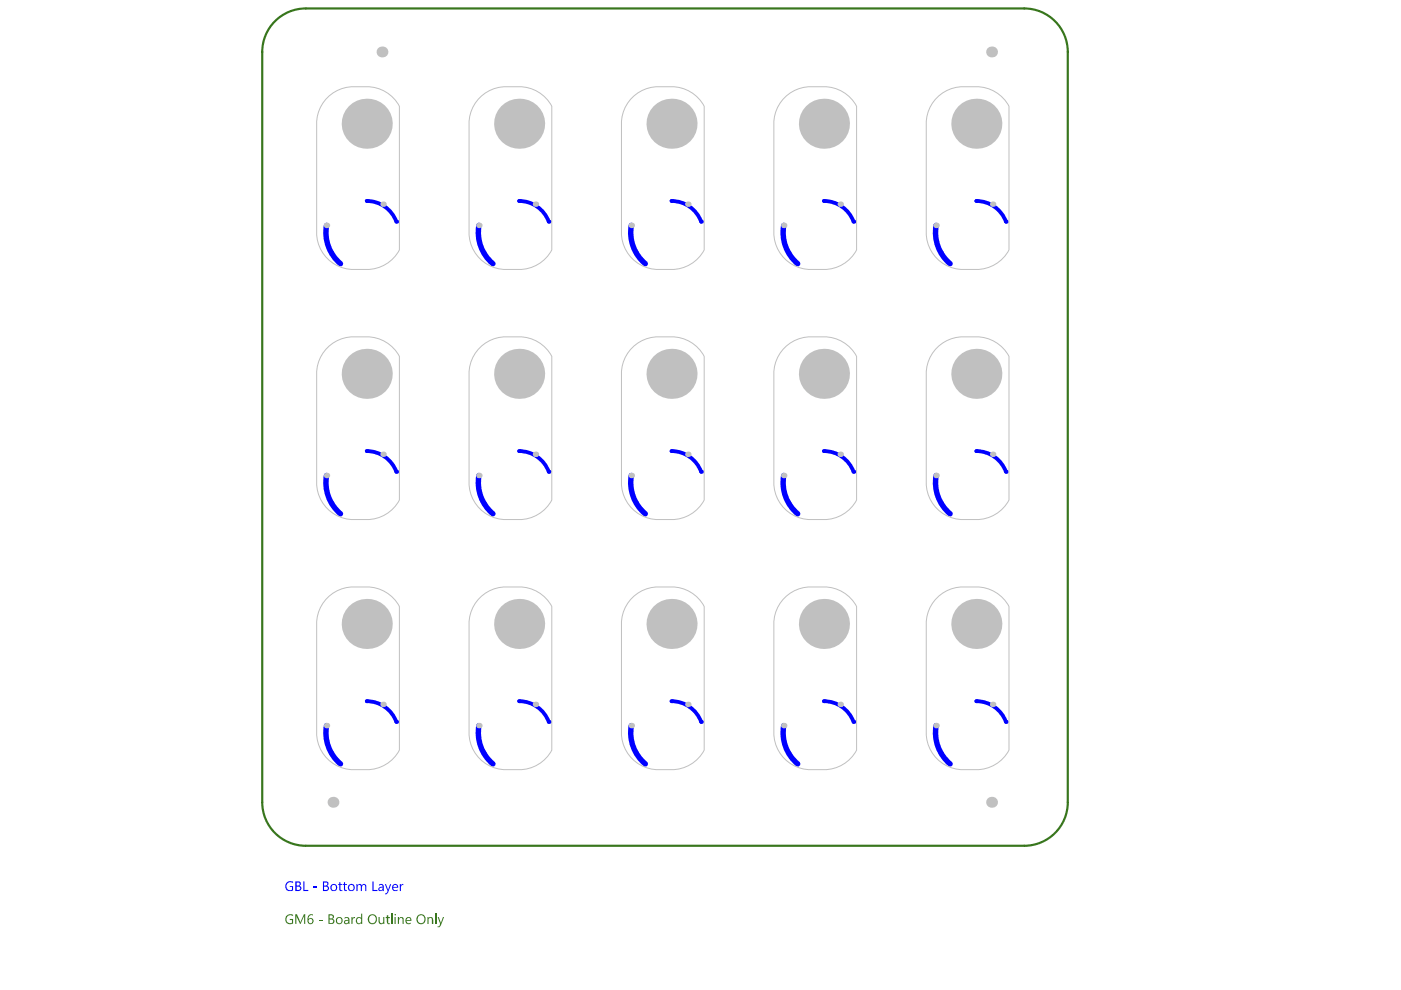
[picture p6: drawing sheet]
<svg xmlns="http://www.w3.org/2000/svg" width="297mm" height="210mm" viewBox="0 0 297 210" stroke-linecap="round" stroke-linejoin="round" font-family="sans-serif">
<path d="M55.6 11v159.1M64.8 1.8h152.4M226.4 11v159.1M64.8 179.3h152.4" fill="none" stroke="#38761d" stroke-width=".46"/>
<g fill="#38761d">
<path d="M60.8 194.1l.5-.3h.6l.2 .2-.1 .2a.84 .84 0 0 0-1.3 .6 .84 .84 0 0 0 1.2 .9v-.6h-.5v-.3h.7v1l-.4 .2-.7-.2a1.19 1.19 0 0 1-.2-1.7z"/>
<path d="M62.6 193.8h.4l.7 1.7 .7-1.7h.3v2.1h-.2v-1.8l-.8 1.8-.9-1.8v1.8h-.2z"/>
<path d="M67.6 195h.8v.2h-.8z"/>
<path d="M74.5 194.4h.2v.4l.2-.3 .4-.1v.3l-.5 .1-.1 1.1h-.2z"/>
<path d="M80.3 194.4h.2v.9a.39 .39 0 0 0 .4 .5 .39 .39 0 0 0 .4-.5v-.9h.2v1.5h-.2v-.2a.54 .54 0 0 1-.7 .2 .54 .54 0 0 1-.3-.6z"/>
<path d="M82 194.1l.3-.1v.4h.4v.3h-.4v1h.4a.31 .31 0 0 1-.4 .2 .31 .31 0 0 1-.2-.4l-.1-.8h-.2v-.3h.2z"/>
<path d="M65.4 194.1a.72 .72 0 0 1 1-.2v.2a.7 .7 0 0 0-1 .8l.1-.1a.65 .65 0 0 1 .9 .3 .65 .65 0 0 1-.5 .9 .65 .65 0 0 1-.7-.7zM65.4 195.3a.45 .45 0 0 0 .9 0 .45 .45 0 0 0-.9 0z"/>
<path d="M69.9 194.1v.6h.3a.33 .33 0 0 0 .4-.3 .33 .33 0 0 0-.4-.3zM69.9 195v.7h.3a.39 .39 0 0 0 .4-.4 .39 .39 0 0 0-.4-.3zM69.6 193.8h.7a.51 .51 0 0 1 .5 .5 .51 .51 0 0 1-.3 .5 .55 .55 0 0 1 .4 .7 .55 .55 0 0 1-.7 .4h-.6z"/>
<path d="M71.4 195.1a.55 .55 0 0 0 1.1 0 .55 .55 0 0 0-1.1 0zM71.2 195.2a.75 .75 0 0 1 1.5 0 .75 .75 0 0 1-1.5 0z"/>
<path d="M73.2 195.4a.36 .36 0 0 0 .3 .4 .36 .36 0 0 0 .4-.4v-.2zM73 194.5h.2a.59 .59 0 0 1 .9 .5v.9h-.2l-.1-.2a.45 .45 0 0 1-.8 .1 .45 .45 0 0 1 .4-.7l.5-.1a.45 .45 0 0 0-.4-.4 .45 .45 0 0 0-.5 .2z"/>
<path d="M75.6 194.6l.1-.1a.56 .56 0 0 1 .9 .2v-1h.2v2.2h-.2l-.1-.2a.68 .68 0 0 1-1 0 .68 .68 0 0 1 .1-1zM75.7 194.8v.2a.47 .47 0 0 0 .3 .7 .47 .47 0 0 0 .6-.4v-.3a.43 .43 0 0 0-.4-.4 .43 .43 0 0 0-.5 .2z"/>
<path d="M78.4 194.3l-.1 .7a.74 .74 0 0 0 .9 .7 .74 .74 0 0 0 .5-1l-.4-.6h-.6zM77.9 194.9a1.05 1.05 0 0 1 2.1 0 1.05 1.05 0 0 1-2.1 0z"/>
</g>
<path d="M83.1 193.7v2.2" fill="none" stroke="#38761d" stroke-width=".23"/>
<g fill="#38761d">
<path d="M84.4 194.4h.2v.3a.52 .52 0 0 1 .6-.3 .52 .52 0 0 1 .4 .6v.9h-.2v-.8a.37 .37 0 0 0-.4-.5 .37 .37 0 0 0-.3 .5l-.1 .8h-.2z"/>
<path d="M90.6 194.4h.3v.3a.52 .52 0 0 1 .6-.3 .52 .52 0 0 1 .4 .6v.9h-.3v-.8a.37 .37 0 0 0-.4-.5 .37 .37 0 0 0-.3 .5v.8h-.3z"/>
<path d="M83.6 193.9a.2 .2 0 0 1 .4 0 .2 .2 0 0 1-.4 0zM83.7 194.4h.2v1.5h-.2z"/>
<path d="M86.2 194.8v.3h.8a.4 .4 0 0 0-.3-.5 .4 .4 0 0 0-.5 .2zM86.1 194.6l.4-.2a.65 .65 0 0 1 .7 .9h-1a.56 .56 0 0 0 .3 .4 .56 .56 0 0 0 .6-.1v.2l-.3 .2a.8 .8 0 0 1-.8-.5 .8 .8 0 0 1 .1-.9z"/>
<path d="M88.7 194.3l-.1 .7a.73 .73 0 0 0 .9 .7 .73 .73 0 0 0 .4-1.1 .71 .71 0 0 0-.5-.5 .71 .71 0 0 0-.7 .2zM88.2 194.9a1.05 1.05 0 0 1 2.1 0 1.05 1.05 0 0 1-2.1 0z"/>
</g>
<path d="M92.4 193.7v2.2" fill="none" stroke="#38761d" stroke-width=".23"/>
<path d="M92.8 194.4h.2l.4 1.3 .5-1.3h.2l-.6 1.8-.3 .4h-.4v-.2h.4l.1-.5z" fill="#38761d"/>
<path d="M64.8 1.8a9.2 9.2 0 0 0-9.2 9.2M217.2 1.8a9.2 9.2 0 0 1 9.2 9.2M55.6 170.1a9.2 9.2 0 0 0 9.2 9.2M226.4 170.1a9.2 9.2 0 0 1-9.2 9.2" fill="none" stroke="#38761d" stroke-width=".46"/>
<g fill="#00f">
<path d="M60.7 187.2l.7-.4 .7 .1v.3l-.3-.1a.82 .82 0 0 0-1.1 .9 .82 .82 0 0 0 1.2 .6v-.6h-.5v-.1h.7v.9l-.7 .1a1.05 1.05 0 0 1-.9-.7 1.05 1.05 0 0 1 .2-1z"/>
<path d="M64.3 186.9h.2v1.8h.9v.2h-1.1z"/>
<path d="M66.4 188h.8v.2h-.8z"/>
<path d="M71.9 187.1l.3-.1v.5h.4v.1h-.4v1l.1 .2 .3-.1v.2h-.4l-.3-.3v-1h-.2v-.1h.2z"/>
<path d="M72.9 187.1l.3-.1v.5h.4v.1h-.4v1l.1 .2 .3-.1v.2h-.4l-.3-.3v-1h-.2v-.1h.2z"/>
<path d="M75.6 187.5h.2v.2a.52 .52 0 0 1 .5-.3 .52 .52 0 0 1 .4 .3 .49 .49 0 0 1 .6-.3 .49 .49 0 0 1 .4 .6v.9h-.3v-.8a.37 .37 0 0 0-.3-.5 .37 .37 0 0 0-.4 .5v.8h-.2v-.9a.36 .36 0 0 0-.4-.4 .36 .36 0 0 0-.3 .5v.8h-.2z"/>
<path d="M79 186.9h.2v1.8h.8v.2h-1z"/>
<path d="M81.6 187.5h.2l.4 1.2 .5-1.2h.3l-.7 1.7a.48 .48 0 0 1-.6 .4v-.2h.2l.3-.5z"/>
<path d="M84.8 187.5h.2v.3l.2-.3h.3v.2l-.2-.1-.2 .2-.1 1.1h-.2z"/>
<path d="M62.9 187.1v.7h.2a.33 .33 0 0 0 .5-.3 .33 .33 0 0 0-.4-.4zM62.9 188v.7h.3a.37 .37 0 0 0 .5-.4 .37 .37 0 0 0-.6-.3zM62.6 186.9h.7a.48 .48 0 0 1 .5 .4 .48 .48 0 0 1-.4 .5h.1a.57 .57 0 0 1 .4 .7 .57 .57 0 0 1-.6 .4h-.7z"/>
<path d="M68.7 187.1v.7h.3a.33 .33 0 0 0 .4-.3 .33 .33 0 0 0-.3-.4zM68.7 188v.7h.4a.37 .37 0 0 0 .4-.4 .37 .37 0 0 0-.5-.3zM68.5 186.9h.6a.48 .48 0 0 1 .5 .4 .48 .48 0 0 1-.3 .5l.1 .1a.55 .55 0 0 1 .3 .6 .55 .55 0 0 1-.6 .4h-.6z"/>
<path d="M70.3 188.2a.52 .52 0 0 0 1 0 .52 .52 0 0 0-1 0zM70 188.2a.76 .76 0 0 1 1.5 0 .76 .76 0 0 1-1.5 0z"/>
<path d="M74 188.2a.53 .53 0 0 0 1 0 .53 .53 0 0 0-1 0zM73.7 188.2a.8 .8 0 0 1 1.6 0 .8 .8 0 0 1-1.6 0z"/>
<path d="M80.4 188.4a.35 .35 0 0 0 .4 .3 .35 .35 0 0 0 .3-.4v-.1zM80.4 187.5h.3a.49 .49 0 0 1 .5 0 .49 .49 0 0 1 .2 .5v.9h-.3v-.2a.47 .47 0 0 1-.8 .1 .47 .47 0 0 1 .4-.8h.4a.41 .41 0 0 0-.3-.4 .41 .41 0 0 0-.4 .2z"/>
<path d="M83.4 187.8v.2h.8a.41 .41 0 0 0-.3-.4 .41 .41 0 0 0-.5 .2zM83.2 187.7l.2-.1a.61 .61 0 0 1 .7-.1 .61 .61 0 0 1 .3 .7h-1a.52 .52 0 0 0 .3 .6 .52 .52 0 0 0 .6-.2v.2l-.3 .1a.77 .77 0 0 1-.8-.3 .77 .77 0 0 1 0-.9z"/>
</g>
<g fill="#c0c0c0">
<circle cx="70.6" cy="170.1" r="1.15"/>
<circle cx="210.2" cy="11" r="1.15"/>
<circle cx="210.2" cy="170.1" r="1.15"/>
<circle cx="81" cy="11" r="1.15"/>
</g>
<g fill="none" stroke="#00f" stroke-width=".81">
<path d="M77.8 42.6a6.7 6.7 0 0 1 6.2 4.4M110.1 42.6a6.7 6.7 0 0 1 6.2 4.4M142.4 42.6a6.7 6.7 0 0 1 6.3 4.4M174.7 42.6a6.7 6.7 0 0 1 6.3 4.4M207 42.6a6.7 6.7 0 0 1 6.3 4.4M77.8 95.6a6.7 6.7 0 0 1 6.2 4.4M110.1 95.6a6.7 6.7 0 0 1 6.2 4.4M142.4 95.6a6.7 6.7 0 0 1 6.3 4.4M174.7 95.6a6.7 6.7 0 0 1 6.3 4.4M207 95.6a6.7 6.7 0 0 1 6.3 4.4M77.8 148.7a6.7 6.7 0 0 1 6.2 4.4M110.1 148.7a6.7 6.7 0 0 1 6.2 4.4"/>
<path d="M142.4 148.7a6.7 6.7 0 0 1 6.3 4.4M174.7 148.7a6.7 6.7 0 0 1 6.3 4.4M207 148.7a6.7 6.7 0 0 1 6.3 4.4"/>
</g>
<g fill="none" stroke="#00f" stroke-width="1.2">
<path d="M69.2 47.8a8.6 8.6 0 0 0 3 8.1M101.5 47.8a8.6 8.6 0 0 0 3 8.1M133.9 47.8a8.6 8.6 0 0 0 2.9 8.1M166.2 47.8a8.6 8.6 0 0 0 2.9 8.1M198.5 47.8a8.6 8.6 0 0 0 2.9 8.1M69.2 100.8a8.6 8.6 0 0 0 3 8.1M101.5 100.8a8.6 8.6 0 0 0 3 8.1M133.9 100.8a8.6 8.6 0 0 0 2.9 8.1M166.2 100.8a8.6 8.6 0 0 0 2.9 8.1M198.5 100.8a8.6 8.6 0 0 0 2.9 8.1M69.2 153.8a8.6 8.6 0 0 0 3 8.2M101.5 153.8a8.6 8.6 0 0 0 3 8.2"/>
<path d="M133.9 153.8a8.6 8.6 0 0 0 2.9 8.2M166.2 153.8a8.6 8.6 0 0 0 2.9 8.2M198.5 153.8a8.6 8.6 0 0 0 2.9 8.2"/>
</g>
<g fill="#c0c0c0">
<circle cx="69.2" cy="153.8" r=".58"/>
<circle cx="81.2" cy="149.4" r=".58"/>
<circle cx="77.8" cy="132.3" r="5.3"/>
<circle cx="101.5" cy="153.8" r=".58"/>
<circle cx="113.5" cy="149.4" r=".58"/>
<circle cx="110.1" cy="132.3" r="5.3"/>
<circle cx="133.9" cy="153.8" r=".58"/>
<circle cx="145.8" cy="149.4" r=".58"/>
<circle cx="142.4" cy="132.3" r="5.3"/>
<circle cx="166.2" cy="153.8" r=".58"/>
<circle cx="178.2" cy="149.4" r=".58"/>
<circle cx="174.7" cy="132.3" r="5.3"/>
<circle cx="198.5" cy="153.8" r=".58"/>
<circle cx="210.5" cy="149.4" r=".58"/>
<circle cx="207" cy="132.3" r="5.3"/>
<circle cx="69.2" cy="100.8" r=".58"/>
<circle cx="81.2" cy="96.3" r=".58"/>
<circle cx="77.8" cy="79.3" r="5.3"/>
<circle cx="101.5" cy="100.8" r=".58"/>
<circle cx="113.5" cy="96.3" r=".58"/>
<circle cx="110.1" cy="79.3" r="5.3"/>
<circle cx="133.9" cy="100.8" r=".58"/>
<circle cx="145.8" cy="96.3" r=".58"/>
<circle cx="142.4" cy="79.3" r="5.3"/>
<circle cx="166.2" cy="100.8" r=".58"/>
<circle cx="178.2" cy="96.3" r=".58"/>
<circle cx="174.7" cy="79.3" r="5.3"/>
<circle cx="198.5" cy="100.8" r=".58"/>
<circle cx="210.5" cy="96.3" r=".58"/>
<circle cx="207" cy="79.3" r="5.3"/>
<circle cx="69.2" cy="47.8" r=".58"/>
<circle cx="81.2" cy="43.3" r=".58"/>
<circle cx="77.8" cy="26.2" r="5.3"/>
<circle cx="101.5" cy="47.8" r=".58"/>
<circle cx="113.5" cy="43.3" r=".58"/>
<circle cx="110.1" cy="26.2" r="5.3"/>
<circle cx="133.9" cy="47.8" r=".58"/>
<circle cx="145.8" cy="43.3" r=".58"/>
<circle cx="142.4" cy="26.2" r="5.3"/>
<circle cx="166.2" cy="47.8" r=".58"/>
<circle cx="178.2" cy="43.3" r=".58"/>
<circle cx="174.7" cy="26.2" r="5.3"/>
<circle cx="198.5" cy="47.8" r=".58"/>
<circle cx="210.5" cy="43.3" r=".58"/>
<circle cx="207" cy="26.2" r="5.3"/>
</g>
<g fill="#00f">
<circle cx="70.3" cy="159.7" r=".4"/>
<circle cx="84" cy="153.1" r=".4"/>
<circle cx="77.8" cy="148.7" r=".4"/>
<circle cx="102.6" cy="159.7" r=".4"/>
<circle cx="116.3" cy="153.1" r=".4"/>
<circle cx="110.1" cy="148.7" r=".4"/>
<circle cx="134.9" cy="159.7" r=".4"/>
<circle cx="148.7" cy="153.1" r=".4"/>
<circle cx="142.4" cy="148.7" r=".4"/>
<circle cx="167.2" cy="159.7" r=".4"/>
<circle cx="181" cy="153.1" r=".4"/>
<circle cx="174.7" cy="148.7" r=".4"/>
<circle cx="199.5" cy="159.7" r=".4"/>
<circle cx="213.3" cy="153.1" r=".4"/>
<circle cx="207" cy="148.7" r=".4"/>
<circle cx="70.3" cy="106.6" r=".4"/>
<circle cx="84" cy="100" r=".4"/>
<circle cx="77.8" cy="95.6" r=".4"/>
<circle cx="102.6" cy="106.6" r=".4"/>
<circle cx="116.3" cy="100" r=".4"/>
<circle cx="110.1" cy="95.6" r=".4"/>
<circle cx="134.9" cy="106.6" r=".4"/>
<circle cx="148.7" cy="100" r=".4"/>
<circle cx="142.4" cy="95.6" r=".4"/>
<circle cx="167.2" cy="106.6" r=".4"/>
<circle cx="181" cy="100" r=".4"/>
<circle cx="174.7" cy="95.6" r=".4"/>
<circle cx="199.5" cy="106.6" r=".4"/>
<circle cx="213.3" cy="100" r=".4"/>
<circle cx="207" cy="95.6" r=".4"/>
<circle cx="70.3" cy="53.6" r=".4"/>
<circle cx="84" cy="47" r=".4"/>
<circle cx="77.8" cy="42.6" r=".4"/>
<circle cx="102.6" cy="53.6" r=".4"/>
<circle cx="116.3" cy="47" r=".4"/>
<circle cx="110.1" cy="42.6" r=".4"/>
<circle cx="134.9" cy="53.6" r=".4"/>
<circle cx="148.7" cy="47" r=".4"/>
<circle cx="142.4" cy="42.6" r=".4"/>
<circle cx="167.2" cy="53.6" r=".4"/>
<circle cx="181" cy="47" r=".4"/>
<circle cx="174.7" cy="42.6" r=".4"/>
<circle cx="199.5" cy="53.6" r=".4"/>
<circle cx="213.3" cy="47" r=".4"/>
<circle cx="207" cy="42.6" r=".4"/>
</g>
<g fill="none" stroke="#c0c0c0" stroke-width=".21">
<path d="M69.1 21.1a7.8 7.8 0 0 1 5.9-2.7 12 12 0 0 1 6.3 .8 7.7 7.7 0 0 1 3.4 3.3v30.5a7.7 7.7 0 0 1-6.9 4.1 12.2 12.2 0 0 1-6.3-.8 7.8 7.8 0 0 1-4.4-7v-23.1a7.7 7.7 0 0 1 2-5.1zM101.4 21.1a7.8 7.8 0 0 1 5.9-2.7 12 12 0 0 1 6.3 .8 7.7 7.7 0 0 1 3.4 3.3v30.5a7.7 7.7 0 0 1-6.9 4.1 12.2 12.2 0 0 1-6.3-.8 7.8 7.8 0 0 1-4.3-7v-23.1a7.7 7.7 0 0 1 1.9-5.1zM133.7 21.1a7.8 7.8 0 0 1 5.9-2.7 12 12 0 0 1 6.4 .8 7.7 7.7 0 0 1 3.3 3.3v30.5a7.7 7.7 0 0 1-6.9 4.1 12.2 12.2 0 0 1-6.3-.8 7.8 7.8 0 0 1-4.3-7v-23.1a7.7 7.7 0 0 1 1.9-5.1zM166 21.1a7.8 7.8 0 0 1 5.9-2.7 12 12 0 0 1 6.4 .8 7.7 7.7 0 0 1 3.3 3.3v30.5a7.7 7.7 0 0 1-6.9 4.1 12.2 12.2 0 0 1-6.3-.8 7.8 7.8 0 0 1-4.3-7v-23.1a7.7 7.7 0 0 1 1.9-5.1zM198.3 21.1a7.8 7.8 0 0 1 5.9-2.7 12 12 0 0 1 6.4 .8 7.7 7.7 0 0 1 3.3 3.3v30.5a7.7 7.7 0 0 1-6.9 4.1 12.2 12.2 0 0 1-6.2-.8 7.8 7.8 0 0 1-4.4-7v-23.1a7.7 7.7 0 0 1 1.9-5.1zM69.1 74.1a7.8 7.8 0 0 1 5.9-2.7 12 12 0 0 1 6.3 .9 7.7 7.7 0 0 1 3.4 3.3v30.4a7.7 7.7 0 0 1-6.9 4.2 12.2 12.2 0 0 1-6.3-.8 7.8 7.8 0 0 1-4.4-7.1v-23a7.7 7.7 0 0 1 2-5.2zM101.4 74.1a7.8 7.8 0 0 1 5.9-2.7 12 12 0 0 1 6.3 .9 7.7 7.7 0 0 1 3.4 3.3v30.4a7.7 7.7 0 0 1-6.9 4.2 12.2 12.2 0 0 1-6.3-.8 7.8 7.8 0 0 1-4.3-7.1v-23a7.7 7.7 0 0 1 1.9-5.2zM133.7 74.1a7.8 7.8 0 0 1 5.9-2.7 12 12 0 0 1 6.4 .9 7.7 7.7 0 0 1 3.3 3.3v30.4a7.7 7.7 0 0 1-6.9 4.2 12.2 12.2 0 0 1-6.3-.8 7.8 7.8 0 0 1-4.3-7.1v-23a7.7 7.7 0 0 1 1.9-5.2zM166 74.1a7.8 7.8 0 0 1 5.9-2.7 12 12 0 0 1 6.4 .9 7.7 7.7 0 0 1 3.3 3.3v30.4a7.7 7.7 0 0 1-6.9 4.2 12.2 12.2 0 0 1-6.3-.8 7.8 7.8 0 0 1-4.3-7.1v-23a7.7 7.7 0 0 1 1.9-5.2zM198.3 74.1a7.8 7.8 0 0 1 5.9-2.7 12 12 0 0 1 6.4 .9 7.7 7.7 0 0 1 3.3 3.3v30.4a7.7 7.7 0 0 1-6.9 4.2 12.2 12.2 0 0 1-6.2-.8 7.8 7.8 0 0 1-4.4-7.1v-23a7.7 7.7 0 0 1 1.9-5.2zM69.1 127.1a7.8 7.8 0 0 1 5.9-2.6 12 12 0 0 1 6.3 .8 7.7 7.7 0 0 1 3.4 3.3v30.4a7.7 7.7 0 0 1-6.9 4.2 12.2 12.2 0 0 1-6.3-.8 7.8 7.8 0 0 1-4.4-7.1v-23a7.7 7.7 0 0 1 2-5.2zM101.4 127.1a7.8 7.8 0 0 1 5.9-2.6 12 12 0 0 1 6.3 .8 7.7 7.7 0 0 1 3.4 3.3v30.4a7.7 7.7 0 0 1-6.9 4.2 12.2 12.2 0 0 1-6.3-.8 7.8 7.8 0 0 1-4.3-7.1v-23a7.7 7.7 0 0 1 1.9-5.2z"/>
<path d="M133.7 127.1a7.8 7.8 0 0 1 5.9-2.6 12 12 0 0 1 6.4 .8 7.7 7.7 0 0 1 3.3 3.3v30.4a7.7 7.7 0 0 1-6.9 4.2 12.2 12.2 0 0 1-6.3-.8 7.8 7.8 0 0 1-4.3-7.1v-23a7.7 7.7 0 0 1 1.9-5.2zM166 127.1a7.8 7.8 0 0 1 5.9-2.6 12 12 0 0 1 6.4 .8 7.7 7.7 0 0 1 3.3 3.3v30.4a7.7 7.7 0 0 1-6.9 4.2 12.2 12.2 0 0 1-6.3-.8 7.8 7.8 0 0 1-4.3-7.1v-23a7.7 7.7 0 0 1 1.9-5.2zM198.3 127.1a7.8 7.8 0 0 1 5.9-2.6 12 12 0 0 1 6.4 .8 7.7 7.7 0 0 1 3.3 3.3v30.4a7.7 7.7 0 0 1-6.9 4.2 12.2 12.2 0 0 1-6.2-.8 7.8 7.8 0 0 1-4.4-7.1v-23a7.7 7.7 0 0 1 1.9-5.2z"/>
</g>
</svg>
